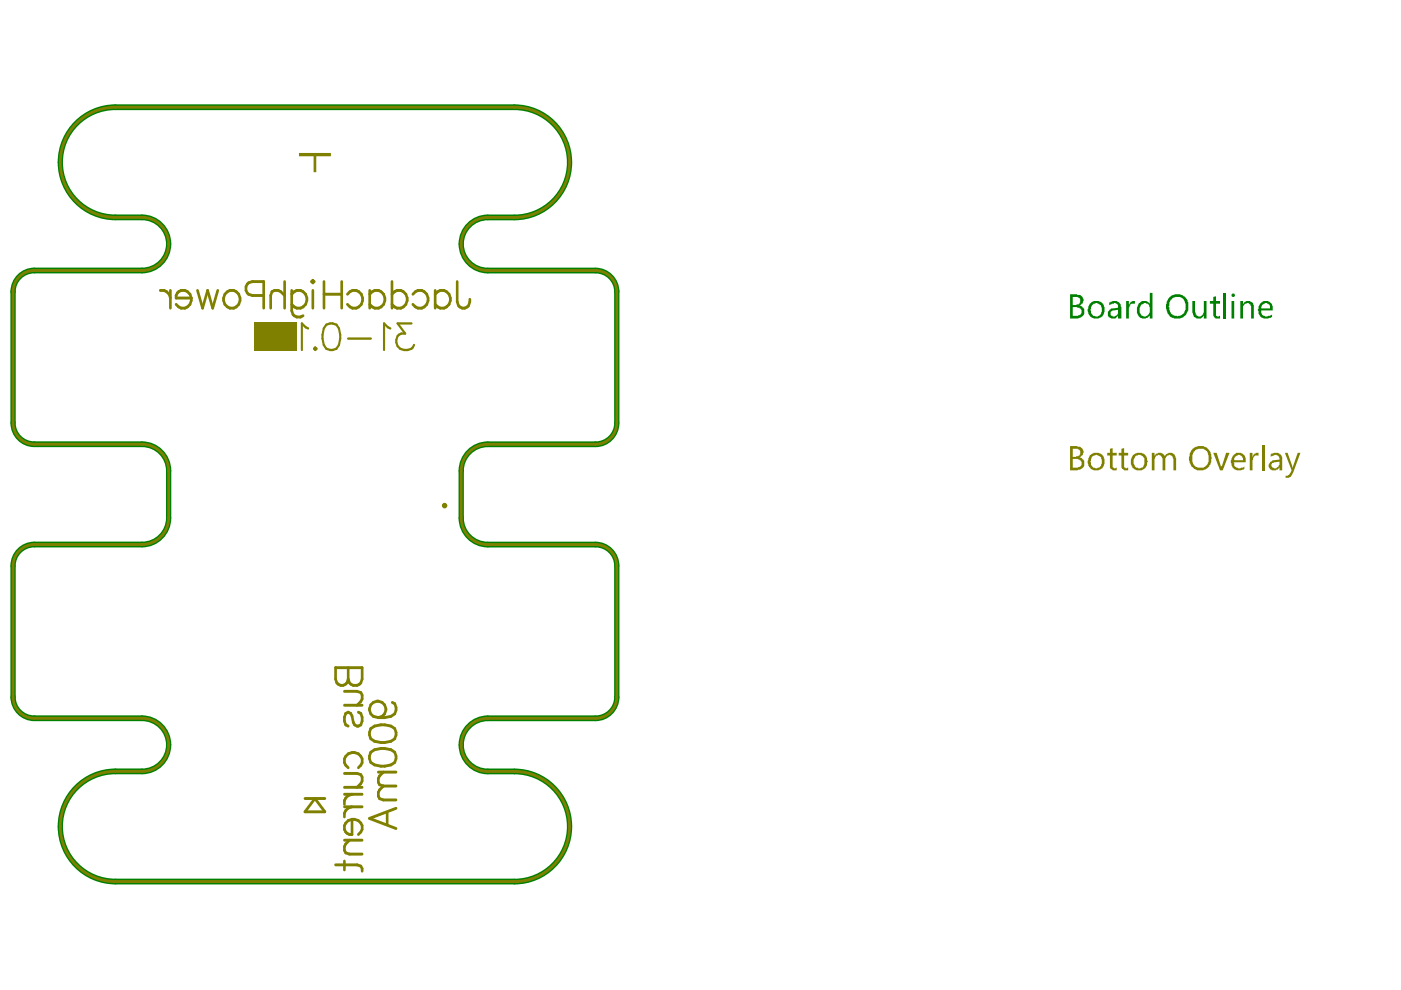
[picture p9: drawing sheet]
<svg xmlns="http://www.w3.org/2000/svg" width="297mm" height="210mm" viewBox="0 0 297 210" stroke-linecap="round" stroke-linejoin="round" font-family="sans-serif">
<g fill="none" stroke="#008000" stroke-width="1.2">
<path d="M24.5 22.7h84.6M7.3 57.4h22.8M24.5 46.1h5.6M103.4 46.1h5.7M103.4 57.4h22.9M2.8 61.8v27.8M130.8 61.8v27.8M7.3 94.2h22.8M35.8 99.8v10M97.8 99.8v10M103.4 94.2h22.9M7.3 115.5h22.8"/>
<path d="M103.4 115.5h22.9M2.8 120v27.9M130.8 120.1v27.8M7.3 152.3h22.8M103.4 152.3h22.9M24.5 163.6h5.6M103.4 163.6h5.7M24.5 186.9h84.6"/>
</g>
<g fill="#008000">
<path d="M238.8 63.8h.5v.9l.3-.6 .5-.1v-.2h.5v.7l-.1-.1a.78 .78 0 0 0-1 .7l-.2 .1v2.3h-.5z"/>
<path d="M252.8 63.8h.6v2.4h.1a.79 .79 0 0 0 .7 .9 .79 .79 0 0 0 .9-.7l.1-.2v-2.4h.6v3.7h-.6v-.5l-.3 .3a1.19 1.19 0 0 1-1.2 .2 1.19 1.19 0 0 1-.8-1l-.1-.3z"/>
<path d="M257.2 63l.6-.2v1h.9v.6h-.9v2a.53 .53 0 0 0 .2 .6 .53 .53 0 0 0 .7 0v.5h-.3a.64 .64 0 0 1-.9-.2l-.3-.3v-2.6h-.7v-.6h.7z"/>
<path d="M259.4 62.1h.6v5.4h-.6z"/>
<path d="M263 63.8h.5v.7a1.2 1.2 0 0 1 1.5-.7 1.2 1.2 0 0 1 .8 1.4v2.3h-.5v-2.3a.78 .78 0 0 0-.5-.8 .78 .78 0 0 0-1 .3l-.3 .3v2.5h-.5z"/>
<path d="M227.4 63v1.7l1-.2a.59 .59 0 0 0 .6-.8 .74 .74 0 0 0-.8-.7zM227.4 65.1v1.9h1.2v-.2a.76 .76 0 0 0 .7-.4 .76 .76 0 0 0-.1-.9l-.3-.3-.6-.1zM226.9 62.4h1.4l.1 .1a1.01 1.01 0 0 1 1.2 .7l.1 .2-.1 .8-.7 .6a1.21 1.21 0 0 1 1.1 1 1.21 1.21 0 0 1-.7 1.3v.2l-.7 .2h-1.7z"/>
<path d="M231.5 64.8v.2a1.4 1.4 0 0 0 .8 2.1h.2a1.28 1.28 0 0 0 1.1-1.6 1.17 1.17 0 0 0-.8-1.1 1.17 1.17 0 0 0-1.3 .4zM231 64.4h.2a1.71 1.71 0 0 1 2-.5 1.71 1.71 0 0 1 1 1.9v.2a1.7 1.7 0 0 1-2 1.5 1.72 1.72 0 0 1-1.6-1.8z"/>
<path d="M235.5 66.1a.58 .58 0 0 0 .4 .9v.1h.4l.6-.3v-.3h.1v-.8l-1.1 .1zM235.2 64.1h.1a1.48 1.48 0 0 1 2.3 .6l.2 .4v2.4h-.8v-.5a1.29 1.29 0 0 1-2.1 0v-.3a1.22 1.22 0 0 1 1.1-1.3l1-.2a.7 .7 0 0 0-.1-.7 .7 .7 0 0 0-.9-.1l-.8 .3z"/>
<path d="M241.3 64.4h.2a1.43 1.43 0 0 1 2.3 0v-2.3h.5v5.4h-.5v-.7a1.49 1.49 0 0 1-1.9 .6 1.49 1.49 0 0 1-.8-1.7zM241.8 64.8l-.2 .4a1.35 1.35 0 0 0 1.2 1.9h.1a1.7 1.7 0 0 0 .6-2.6h-.2a.7 .7 0 0 0-1.1 0z"/>
<path d="M248.2 63.5l-.3 .6v.7l-.1 .2 .1 .1a1.65 1.65 0 0 0 2.2 1.9h.1a2.05 2.05 0 0 0 1-2.8 1.51 1.51 0 0 0-2.3-1.1zM247.9 63h.2a2.39 2.39 0 0 1 2.8-.3 2.39 2.39 0 0 1 1 2.7 2.37 2.37 0 0 1-3.5 1.9h-.2a3.1 3.1 0 0 1-.3-4.3z"/>
<path d="M261.1 62.4a.4 .4 0 0 1 .5-.1 .4 .4 0 0 1 .2 .4 .39 .39 0 0 1-.5 .2 .39 .39 0 0 1-.2-.5zM261.1 63.8h.6v3.7h-.6z"/>
<path d="M267.6 64.7l-.2 .7h1.9a.88 .88 0 0 0-.5-1 .88 .88 0 0 0-1.1 .3zM267.1 64.4h.2a1.41 1.41 0 0 1 1.6-.6 1.41 1.41 0 0 1 .9 1.4v.6h-2.4a1 1 0 0 0 .3 1.1 1 1 0 0 0 1.1 .1h.5l.4-.3v.6a2.11 2.11 0 0 1-2.6-.3l-.3-.5v-.5l-.1-.2 .1-.8z"/>
</g>
<g fill="none" stroke="#008000" stroke-width="1.2">
<path d="M24.5 22.7a11.7 11.7 0 0 0-11.7 11.7 11.7 11.7 0 0 0 11.7 11.7M109.1 22.7a11.7 11.7 0 0 1 11.7 11.7 11.7 11.7 0 0 1-11.7 11.7M7.3 57.4a4.5 4.5 0 0 0-4.5 4.5M30.1 46.1a5.6 5.6 0 0 1 5.7 5.6 5.6 5.6 0 0 1-5.7 5.7M103.4 46.1a5.6 5.6 0 0 0-5.6 5.6 5.6 5.6 0 0 0 5.6 5.7M126.3 57.4a4.5 4.5 0 0 1 4.5 4.5M2.8 89.7a4.5 4.5 0 0 0 4.5 4.5M30.1 94.2a5.6 5.6 0 0 1 5.7 5.6M103.4 94.2a5.6 5.6 0 0 0-5.6 5.6M130.8 89.7a4.5 4.5 0 0 1-4.5 4.5M7.3 115.5a4.5 4.5 0 0 0-4.5 4.5M35.8 109.8a5.6 5.6 0 0 1-5.7 5.7"/>
<path d="M97.8 109.8a5.6 5.6 0 0 0 5.6 5.7M126.3 115.5a4.5 4.5 0 0 1 4.5 4.5M2.8 147.8a4.5 4.5 0 0 0 4.5 4.5M30.1 152.3a5.6 5.6 0 0 1 5.7 5.6 5.6 5.6 0 0 1-5.7 5.7M103.4 152.3a5.6 5.6 0 0 0-5.6 5.6 5.6 5.6 0 0 0 5.6 5.7M130.8 147.8a4.5 4.5 0 0 1-4.5 4.5M24.5 163.6a11.7 11.7 0 0 0-11.7 11.6 11.7 11.7 0 0 0 11.7 11.7M109.1 163.6a11.7 11.7 0 0 1 11.7 11.6 11.7 11.7 0 0 1-11.7 11.7"/>
</g>
<path d="M30.1 46.1h-5.6a11.7 11.7 0 0 1-11.7-11.7 11.7 11.7 0 0 1 11.7-11.7h84.6a11.7 11.7 0 0 1 11.7 11.7 11.7 11.7 0 0 1-11.7 11.7h-5.7a5.6 5.6 0 0 0-5.6 5.6 5.6 5.6 0 0 0 5.6 5.7h22.9a4.5 4.5 0 0 1 4.5 4.5M30.1 46.1a5.6 5.6 0 0 1 5.7 5.6 5.6 5.6 0 0 1-5.7 5.7h-22.8a4.5 4.5 0 0 0-4.5 4.5M2.8 61.8v27.8M130.8 61.8v27.8M2.8 89.7a4.5 4.5 0 0 0 4.5 4.5h22.8a5.6 5.6 0 0 1 5.7 5.6v10a5.6 5.6 0 0 1-5.7 5.7h-22.8a4.5 4.5 0 0 0-4.5 4.5M130.8 89.7a4.5 4.5 0 0 1-4.5 4.5h-22.9a5.6 5.6 0 0 0-5.6 5.6v10a5.6 5.6 0 0 0 5.6 5.7h22.9a4.5 4.5 0 0 1 4.5 4.5M2.8 120v27.9M130.8 120.1v27.8M2.8 147.8a4.5 4.5 0 0 0 4.5 4.5h22.8a5.6 5.6 0 0 1 5.7 5.6 5.6 5.6 0 0 1-5.7 5.7h-5.6a11.7 11.7 0 0 0-11.7 11.6 11.7 11.7 0 0 0 11.7 11.7h84.6a11.7 11.7 0 0 0 11.7-11.7 11.7 11.7 0 0 0-11.7-11.6h-5.7a5.6 5.6 0 0 1-5.6-5.7 5.6 5.6 0 0 1 5.6-5.6h22.9a4.5 4.5 0 0 0 4.5-4.5" fill="none" stroke="#808000" stroke-width=".59"/>
<path d="M63.4 32.4h6.8v.7h-3.1v3.4h-.6v-3.4h-3.1z" fill="#808000"/>
<path d="M64.7 169.3h4.2M66.8 169.3l2.1 2.8h-4.2z" fill="none" stroke="#808000" stroke-width=".59"/>
<path d="M53.8 68.3h9v6.1h-9z" fill-rule="evenodd" fill="#808000"/>
<g fill="none" stroke="#808000" stroke-width=".59">
<path d="M60.3 59.7v5.6M66.1 59.7l.2-.3 .3 .3-.3 .3zM68.7 59.7v5.6M72.4 59.7v5.6M83.1 59.7v5.6M96.9 59.7v4.3l.3 .8a1.3 1.3 0 0 0 2.1 0l.3-1.3M34 61.6a1.81 1.81 0 0 1 2.1 1.6M36.1 61.6v3.7M37.6 62.1a1.69 1.69 0 0 1 1.8-.5 1.69 1.69 0 0 1 1.2 1.6h-3.3v-.5zM40.6 63.2a1.78 1.78 0 0 1-1.1 2 1.78 1.78 0 0 1-2.2-.7M41.9 61.6l1 3.7 1.1-3.7 1.1 3.7 1.1-3.7M47.7 62.4a1.83 1.83 0 0 1 2.5-.4 1.83 1.83 0 0 1 .4 2.5 1.83 1.83 0 0 1-2.5 .5 1.83 1.83 0 0 1-.4-2.6z"/>
<path d="M55.9 62.7h-2.4a1.48 1.48 0 0 1-1.4-1.5 1.48 1.48 0 0 1 1.4-1.5h2.4v5.6M60.3 62.7l-.8-.9-.5-.2h-.8l-.5 .2-.3 .9v2.6M61.8 62.4a1.83 1.83 0 0 1 2.6-.4 1.83 1.83 0 0 1 .4 2.5 1.71 1.71 0 0 1-3 0M61.8 61.6v4.3a1.48 1.48 0 0 0 .9 1.3 1.48 1.48 0 0 0 1.6-.3M66.3 61.6v3.7M68.7 62.4h3.7M73.7 62.4a1.83 1.83 0 0 1 2.5-.4 1.83 1.83 0 0 1 .4 2.5 1.71 1.71 0 0 1-2.9 0M78.4 62.4a1.83 1.83 0 0 1 2.6-.4 1.83 1.83 0 0 1 .3 2.5 1.71 1.71 0 0 1-2.9 0M78.4 61.6v3.7M83.1 62.4a1.82 1.82 0 0 1 2.6-.4 1.82 1.82 0 0 1 .4 2.5 1.7 1.7 0 0 1-3 0M87.5 62.4a1.83 1.83 0 0 1 2.6-.4 1.83 1.83 0 0 1 .4 2.5 1.71 1.71 0 0 1-3 0M92.3 62.4a1.83 1.83 0 0 1 2.5-.4 1.83 1.83 0 0 1 .4 2.5 1.71 1.71 0 0 1-2.9 0"/>
<path d="M92.3 61.6v3.7"/>
</g>
<g fill="#808000">
<path d="M235.3 95.2l.6-.2v1h.9v.6h-.9v2a.47 .47 0 0 0 .1 .5 .47 .47 0 0 0 .6 .1h.2v.5h-.9v-.1a.77 .77 0 0 1-.6-.9v-2.1h-.5v-.6h.5z"/>
<path d="M237.8 95.2l.5-.2v1h.9v.6h-.9v2a.47 .47 0 0 0 .2 .5 .47 .47 0 0 0 .5 .1h.2v.5h-.9v-.1a.77 .77 0 0 1-.5-.9v-2.1h-.6v-.6h.6z"/>
<path d="M244.2 96h.6v.6h.1a1.11 1.11 0 0 1 1.1-.6 1.11 1.11 0 0 1 .9 .7l.2-.1a1.16 1.16 0 0 1 1.2-.6 1.16 1.16 0 0 1 .9 1l.2 .2v2.5h-.6v-2.1a1.31 1.31 0 0 0-.7-1.2l-.6 .2-.4 .6v2.5h-.6v-2.5h-.1a.73 .73 0 0 0-.9-.8v.2h-.3l-.3 .3-.1 .4v2.4h-.6z"/>
<path d="M257.2 96h.8l1 3.2 1-3.2h.7l-1.5 3.7h-.5z"/>
<path d="M265 96h.5v.9l.2-.2a.51 .51 0 0 1 .6-.5v-.2h.5v.7v-.1a.84 .84 0 0 0-1.1 .8l-.2 .2v2.1h-.5z"/>
<path d="M267.6 94.3h.5v5.4h-.5z"/>
<path d="M272.4 96h.6l1.1 3.2 1-3.2h.6l-1.6 4.3-.2 .4a1.21 1.21 0 0 1-1.3 .6v-.6v.2l.7-.2 .6-1z"/>
<path d="M227.4 95.2v1.7h.8v-.2a.79 .79 0 0 0 .8-.7 .79 .79 0 0 0-.7-.8zM227.4 97.3v1.9h1.2v-.2a.75 .75 0 0 0 .7-.6 .75 .75 0 0 0-.4-.8v-.2l-.5-.1zM226.9 94.6h1.5v.1a1.01 1.01 0 0 1 1.2 .7l.1 .2-.1 .8-.7 .6a1.31 1.31 0 0 1 .8 2l-.7 .6-2.1 .1z"/>
<path d="M231.5 96.9v.3a1.4 1.4 0 0 0 .8 2.1h.2a1.47 1.47 0 0 0 1.1-1.2 1.47 1.47 0 0 0-.7-1.5l-.6-.2zM231 96.6a1.79 1.79 0 0 1 1.9-.6 1.79 1.79 0 0 1 1.3 1.6v.1a1.73 1.73 0 0 1-2.5 1.9h-.2v-.2a1.5 1.5 0 0 1-.8-2z"/>
<path d="M240.6 96.9a1.52 1.52 0 0 0 .7 2.4h.3a1.38 1.38 0 0 0 1-1.9l-.1-.4a1.36 1.36 0 0 0-1.6-.4zM240.2 96.4a2.1 2.1 0 0 1 2.9 .3l.2 1v.3h-.1a1.69 1.69 0 0 1-.9 1.6 1.69 1.69 0 0 1-1.8-.2 1.89 1.89 0 0 1-.6-2.2z"/>
<path d="M253.1 95.7v.2a2.78 2.78 0 0 0 .4 3.1h.2a1.77 1.77 0 0 0 2.5-1.7l-.1-1a1.24 1.24 0 0 0-1.4-1.1h-.3a1.16 1.16 0 0 0-1.2 .5zM252.8 95.2a2.92 2.92 0 0 1 2.7-.5l.9 .7a2.91 2.91 0 0 1 .3 2.8 2.34 2.34 0 0 1-1.9 1.5 2.34 2.34 0 0 1-2.3-1 2.74 2.74 0 0 1-.1-2.7z"/>
<path d="M261.8 96.9l-.1 .7h1.8a.89 .89 0 0 0-.5-1 .89 .89 0 0 0-1 .3zM261.4 96.6h.1a1.41 1.41 0 0 1 1.7-.6 1.41 1.41 0 0 1 .9 1.4v.6h-2.6l.2 .2a.78 .78 0 0 0 .7 1l.6 .1 .5-.1 .3-.3v.5a1.97 1.97 0 0 1-2.6-.4l-.1-.7a1.11 1.11 0 0 1 .1-1.3z"/>
<path d="M269.7 98.2a.61 .61 0 0 0 .3 1 .8 .8 0 0 0 1.1-.6h.2v-.7zM269.4 96.3a1.59 1.59 0 0 1 2.4 .6v2.8h-.5v-.5h-.2a1.14 1.14 0 0 1-1.3 .5 1.14 1.14 0 0 1-.8-1.1l.1-.4 .7-.6 1.5-.2-.3-.8-.7-.2-.9 .5z"/>
</g>
<g fill="none" stroke="#808000" stroke-width=".59">
<path d="M71.1 141.6h5.7v2.4a1.48 1.48 0 0 1-1.5 1.4 1.48 1.48 0 0 1-1.5-1.4l-.2 .8a1.3 1.3 0 0 1-2.2 0l-.3-.8zM73 146.6h2.7l.8 .2 .3 .6v.8l-.3 .5-.8 .8M73 149.5h3.8M73.8 141.6v2.4M76 151l.5 .3 .3 .8v.8l-.3 .8-.5 .3-.8-.3-.8-2.4-.6-.3-.5 .3-.3 .8v.8l.3 .8 .5 .3M78.6 154.5a4.4 4.4 0 0 1 5.1 0 1.83 1.83 0 0 1-.8 2.7 4.7 4.7 0 0 1-4.3-.6l-.3-.8zM78.6 159.5a4.4 4.4 0 0 1 5.1 0 1.83 1.83 0 0 1-.8 2.7 4.7 4.7 0 0 1-4.3-.6l-.3-.8zM83.2 148.9l.5 .3a1.83 1.83 0 0 1-.8 2.7l-1.3 .2h-1.4M73 164h2.7l.8 .3 .3 .5v.8l-.3 .5-.8 .8M73 166.9h3.8M73 168.4h3.8M73 171.1h3.8"/>
<path d="M73 178.1h3.8M73.3 174.5l.5-.5 .8-.3v3.2a1.49 1.49 0 0 1-1.5-.7 1.49 1.49 0 0 1 .2-1.7zM73.8 162.8a1.83 1.83 0 0 1-.4-2.6 1.83 1.83 0 0 1 2.6-.4 1.7 1.7 0 0 1 0 3M74.1 178.1l-.8 .8-.3 .6v.8l.3 .5 .8 .3h2.7M74.6 173.7a1.77 1.77 0 0 1 2 1.1 1.77 1.77 0 0 1-.6 2.1M74.6 168.4a1.81 1.81 0 0 0-1.6 2.2M74.6 171.1a1.81 1.81 0 0 0-1.6 2.1M80.2 163.7h3.8M81.3 163.7l-.8 .8-.3 .5v.9l.3 .5 .8 .3M81.3 166.7l-.8 .8-.3 .5v.8l.3 .5 .8 .3h2.7M81.3 166.7h2.7M82.1 172.2v2.7"/>
<path d="M84 171.4l-5.7 2.1 5.7 2.2M71.1 183.4h4.6l.8 .2 .3 .6v.5M73 182.6v1.8"/>
<circle cx="94.3" cy="107.2" r=".28"/>
<circle cx="80.1" cy="150.4" r="1.75"/>
</g>
<path d="M65.3 69.6l-.5-.2-.8-.8v5.6M66.6 73.9l.2-.2 .3 .2-.3 .3zM69.2 68.8a1.83 1.83 0 0 1 2.7 .8 4.7 4.7 0 0 1-.6 4.3 1.83 1.83 0 0 1-2.7-.8 4.6 4.6 0 0 1 .6-4.3zM73.8 71.8h4.8M82.8 69.6l-.6-.2-.8-.8v5.6M87.2 68.6h-2.9l1.6 2.1a1.65 1.65 0 0 0-1.8 .8 1.65 1.65 0 0 0 .2 1.9 2.04 2.04 0 0 0 3.5-.3" fill="none" stroke="#808000" stroke-width=".47"/>
</svg>
